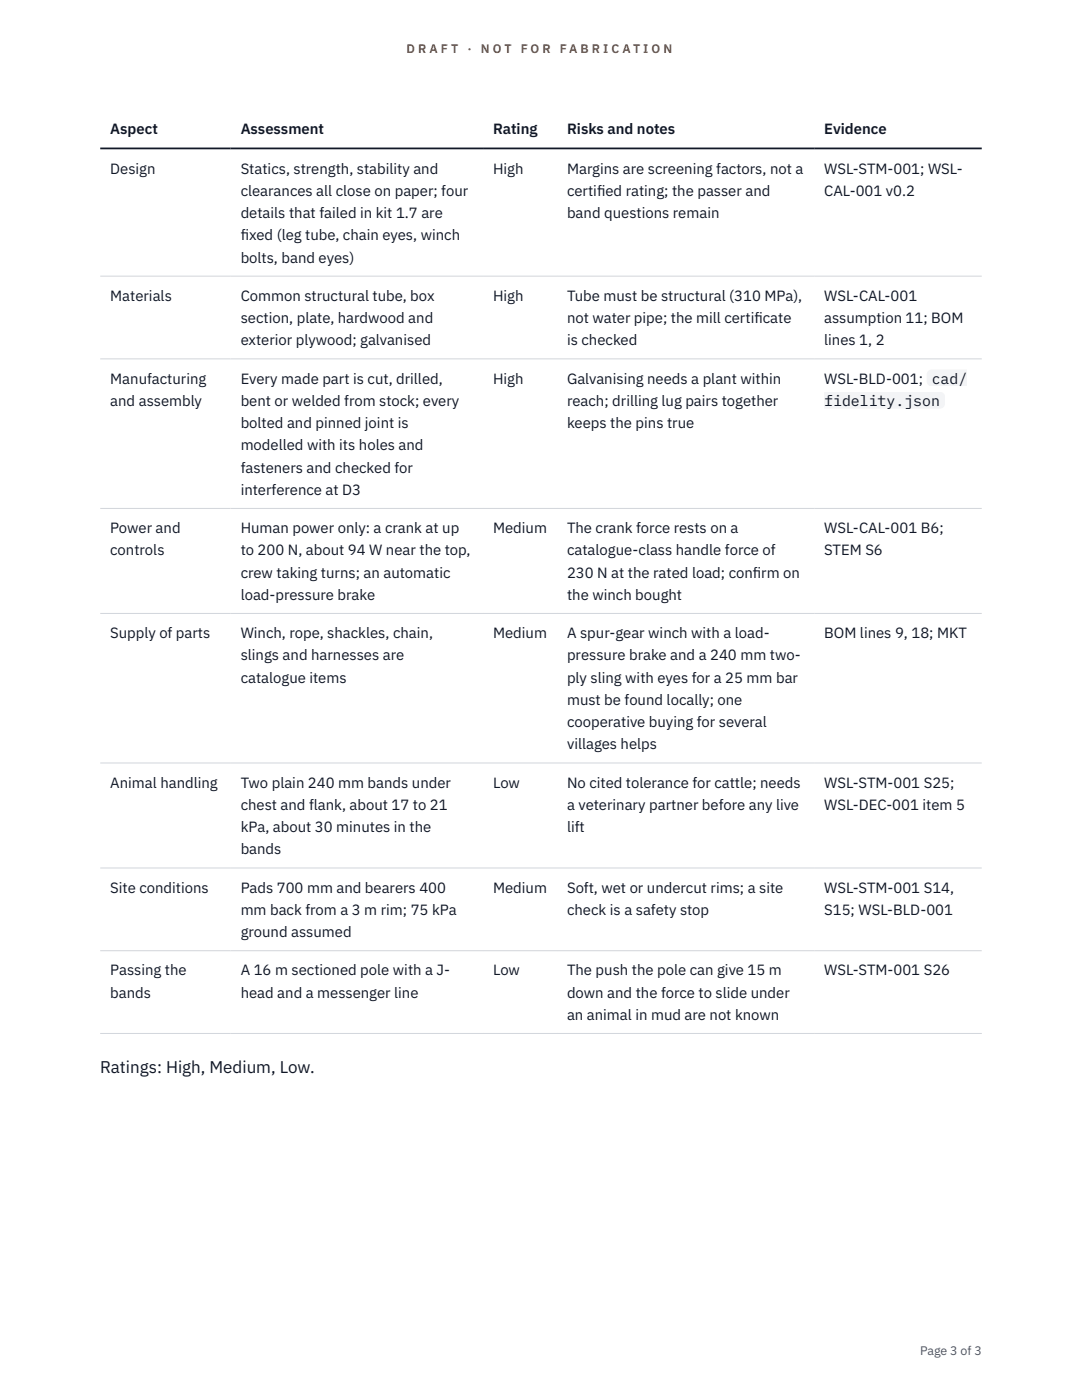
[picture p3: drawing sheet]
<svg xmlns="http://www.w3.org/2000/svg" width="216mm" height="279mm" viewBox="0 0 216 279" stroke-linecap="round" stroke-linejoin="round" font-family="sans-serif">
<defs><g id="words">
<text font-size="3.4" fill="#111827" x="20" y="214.1">Ratings: High, Medium, Low.</text>
<g font-size="3" fill="#111827">
<text x="22" y="26.8">Aspect</text>
<text x="48" y="26.8">Assessment</text>
<text x="98.4" y="26.8">Rating</text>
<text x="113.1" y="26.8">Risks and notes</text>
<text x="164.5" y="26.8">Evidence</text>
<text x="22" y="34.6">Design</text>
<text x="48" y="34.6">Statics, strength, stability and</text>
<text x="98.4" y="34.6">High</text>
<text x="113.1" y="34.6">Margins are screening factors, not a</text>
<text x="164.5" y="34.6">WSL-STM-001; WSL-</text>
<text x="48" y="39.1">clearances all close on paper; four</text>
<text x="113.1" y="39.1">certif</text>
<text x="119.1" y="39.1">ied rating; the passer and</text>
<text x="164.5" y="39.1">CAL-001 v0.2</text>
<text x="48" y="43.5">details that failed in kit 1.7 are</text>
<text x="48" y="48">f</text>
<text x="48" y="48">ixed (leg tube, chain eyes, winch</text>
<text x="113.1" y="43.5">band questions remain</text>
<text x="48" y="52.4">bolts, band eyes)</text>
<text x="22" y="60">Materials</text>
<text x="48" y="60">Common structural tube, box</text>
<text x="48" y="64.5">section, plate, hardwood and</text>
<text x="98.4" y="60">High</text>
<text x="113.1" y="60">Tube must be structural (310 MPa),</text>
<text x="113.1" y="64.5">not water pipe; the mill certif</text>
<text x="150.5" y="64.5">icate</text>
<text x="164.5" y="60">WSL-CAL-001</text>
<text x="164.5" y="64.5">assumption 11; BOM</text>
<text x="48" y="68.9">exterior plywood; galvanised</text>
<text x="113.1" y="68.9">is checked</text>
<text x="164.5" y="68.9">lines 1, 2</text>
<text x="22" y="76.5">Manufacturing</text>
<text x="48" y="76.5">Every made part is cut, drilled,</text>
<text x="98.4" y="76.5">High</text>
<text x="113.1" y="76.5">Galvanising needs a plant within</text>
<text x="164.5" y="76.5">WSL-BLD-001;</text>
<text x="185.9" y="76.5">cad/</text>
<text x="22" y="81">and assembly</text>
<text x="48" y="81">bent or welded from stock; every</text>
<text x="113.1" y="81">reach; drilling lug pairs together</text>
<text x="164.5" y="81">fidelity.json</text>
<text x="48" y="85.4">bolted and pinned joint is</text>
<text x="48" y="89.9">modelled with its holes and</text>
<text x="113.1" y="85.4">keeps the pins true</text>
<text x="48" y="94.3">fasteners and checked for</text>
<text x="48" y="98.8">interference at D3</text>
<text x="22" y="106.4">Power and</text>
<text x="48" y="106.4">Human power only: a crank at up</text>
<text x="98.4" y="106.4">Medium</text>
<text x="113.1" y="106.4">The crank force rests on a</text>
<text x="164.5" y="106.4">WSL-CAL-001 B6;</text>
<text x="22" y="110.8">controls</text>
<text x="48" y="110.8">to 200 N, about 94 W near the top,</text>
<text x="113.1" y="110.8">catalogue-class handle force of</text>
<text x="164.5" y="110.8">STEM S6</text>
<text x="48" y="115.3">crew taking turns; an automatic</text>
<text x="48" y="119.7">load-pressure brake</text>
<text x="113.1" y="115.3">230 N at the rated load; conf</text>
<text x="113.1" y="119.7">the winch bought</text>
<text x="150.2" y="115.3">irm on</text>
<text x="22" y="127.3">Supply of parts</text>
<text x="48" y="127.3">Winch, rope, shackles, chain,</text>
<text x="48" y="131.8">slings and harnesses are</text>
<text x="98.4" y="127.3">Medium</text>
<text x="113.1" y="127.3">A spur-gear winch with a load-</text>
<text x="113.1" y="131.8">pressure brake and a 240 mm two-</text>
<text x="164.5" y="127.3">BOM lines 9, 18; MKT</text>
<text x="48" y="136.2">catalogue items</text>
<text x="113.1" y="136.2">ply sling with eyes for a 25 mm bar</text>
<text x="113.1" y="140.7">must be found locally; one</text>
<text x="113.1" y="145.1">cooperative buying for several</text>
<text x="113.1" y="149.6">villages helps</text>
<text x="22" y="157.2">Animal handling</text>
<text x="48" y="157.2">Two plain 240 mm bands under</text>
<text x="48" y="161.6">chest and flank, about 17 to 21</text>
<text x="98.4" y="157.2">Low</text>
<text x="113.1" y="157.2">No cited tolerance for cattle; needs</text>
<text x="113.1" y="161.6">a veterinary partner before any live</text>
<text x="164.5" y="157.2">WSL-STM-001 S25;</text>
<text x="164.5" y="161.6">WSL-DEC-001 item 5</text>
<text x="48" y="166.1">kPa, about 30 minutes in the</text>
<text x="113.1" y="166.1">lift</text>
<text x="48" y="170.5">bands</text>
<text x="22" y="178.1">Site conditions</text>
<text x="48" y="178.1">Pads 700 mm and bearers 400</text>
<text x="98.4" y="178.1">Medium</text>
<text x="113.1" y="178.1">Soft, wet or undercut rims; a site</text>
<text x="164.5" y="178.1">WSL-STM-001 S14,</text>
<text x="48" y="182.6">mm back from a 3 m rim; 75 kPa</text>
<text x="113.1" y="182.6">check is a safety stop</text>
<text x="164.5" y="182.6">S15; WSL-BLD-001</text>
<text x="48" y="187">ground assumed</text>
<text x="22" y="194.7">Passing the</text>
<text x="48" y="194.7">A 16 m sectioned pole with a J-</text>
<text x="98.4" y="194.7">Low</text>
<text x="113.1" y="194.7">The push the pole can give 15 m</text>
<text x="164.5" y="194.7">WSL-STM-001 S26</text>
<text x="22" y="199.1">bands</text>
<text x="48" y="199.1">head and a messenger line</text>
<text x="113.1" y="199.1">down and the force to slide under</text>
<text x="113.1" y="203.6">an animal in mud are not known</text>
</g>
<g font-size="2.5" fill="#b45309">
<text x="81.1" y="10.5">D R A F T</text>
<text x="93.3" y="10.5">·</text>
<text x="95.9" y="10.5">N O T</text>
<text x="103.9" y="10.5">F O R</text>
<text x="111.7" y="10.5">F A B R I C A T I O N</text>
</g>
<text font-size="2.5" fill="#4b5563" x="183.6" y="270.3">Page 3 of 3</text>
</g></defs>
<path d="M20 55.1h175.9M20 71.6h175.9M20 101.5h175.9M20 122.4h175.9M20 152.3h175.9M20 173.2h175.9M20 189.7h175.9M20 206.3h175.9" fill="none" stroke="#d1d5db" stroke-width=".2"/>
<path d="M20 29.6h175.9" fill="none" stroke="#111827" stroke-width=".35"/>
<g fill="#f3f4f6">
<path d="M184.9 73.8h8.1v3.3h-8.1z"/>
<path d="M164.5 78.2h24.1v3.4h-24.1z"/>
</g>
<use href="#words"/>
</svg>
